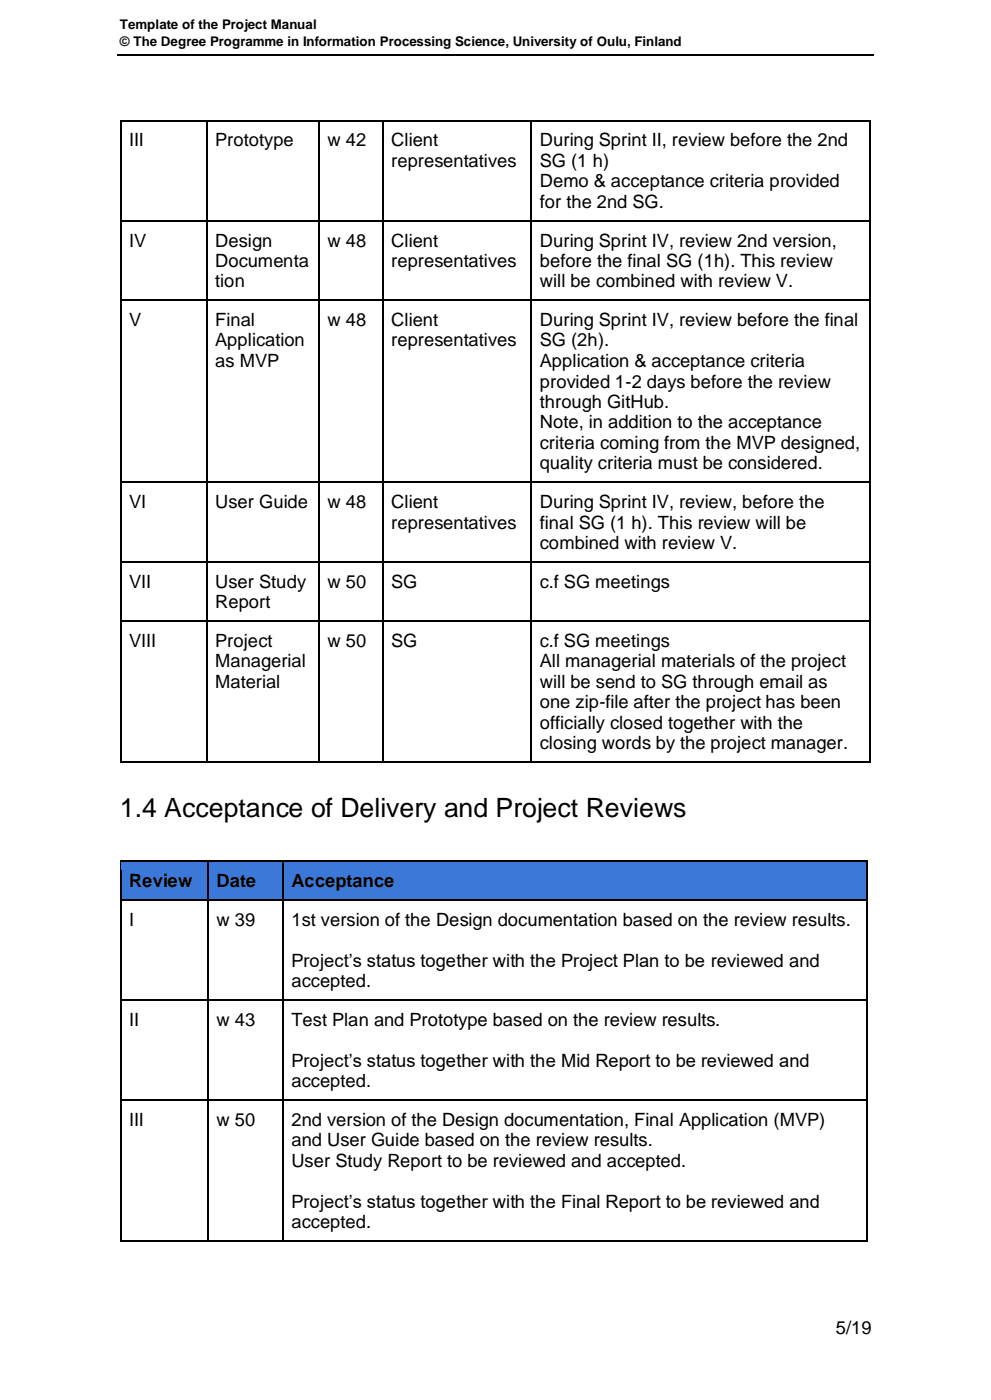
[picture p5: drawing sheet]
<svg xmlns="http://www.w3.org/2000/svg" width="210mm" height="297mm" viewBox="0 0 210 297" stroke-linecap="round" stroke-linejoin="round" font-family="sans-serif">
<defs><g id="words">
<text font-size="5.6" x="25.4" y="173.3">1.4 Acceptance of Delivery and Project Reviews</text>
<g font-size="3.9">
<text x="27.3" y="31.1">III</text>
<text x="45.6" y="31.1">Prototype</text>
<text x="69.4" y="31.1">w 42</text>
<text x="82.9" y="31.1">Client</text>
<text x="82.9" y="35.4">representatives</text>
<text x="114.4" y="31.1">During Sprint II, review before the 2nd</text>
<text x="114.4" y="35.4">SG (1 h)</text>
<text x="114.4" y="39.7">Demo &amp; acceptance criteria provided</text>
<text x="114.4" y="44">for the 2nd SG.</text>
<text x="27.3" y="52.3">IV</text>
<text x="45.6" y="52.3">Design</text>
<text x="69.4" y="52.3">w 48</text>
<text x="82.9" y="52.3">Client</text>
<text x="114.4" y="52.3">During Sprint IV, review 2nd version,</text>
<text x="45.6" y="56.6">Documenta</text>
<text x="82.9" y="56.6">representatives</text>
<text x="114.4" y="56.6">before the final SG (1h). This review</text>
<text x="45.6" y="61">tion</text>
<text x="114.4" y="61">will be combined with review V.</text>
<text x="27.3" y="69.2">V</text>
<text x="45.6" y="69.2">Final</text>
<text x="69.4" y="69.2">w 48</text>
<text x="82.9" y="69.2">Client</text>
<text x="114.4" y="69.2">During Sprint IV, review before the final</text>
<text x="45.6" y="73.5">Application</text>
<text x="45.6" y="77.8">as MVP</text>
<text x="82.9" y="73.5">representatives</text>
<text x="114.4" y="73.5">SG (2h).</text>
<text x="114.4" y="77.8">Application &amp; acceptance criteria</text>
<text x="114.4" y="82.2">provided 1-2 days before the review</text>
<text x="114.4" y="86.5">through GitHub.</text>
<text x="114.4" y="90.9">Note, in addition to the acceptance</text>
<text x="114.4" y="95.2">criteria coming from the MVP designed,</text>
<text x="114.4" y="99.5">quality criteria must be considered.</text>
<text x="27.3" y="107.7">VI</text>
<text x="45.6" y="107.7">User Guide</text>
<text x="69.4" y="107.7">w 48</text>
<text x="82.9" y="107.7">Client</text>
<text x="114.4" y="107.7">During Sprint IV, review, before the</text>
<text x="82.9" y="112.1">representatives</text>
<text x="114.4" y="112.1">final SG (1 h). This review will be</text>
<text x="114.4" y="116.5">combined with review V.</text>
<text x="27.3" y="124.7">VII</text>
<text x="45.6" y="124.7">User Study</text>
<text x="69.4" y="124.7">w 50</text>
<text x="82.9" y="124.7">SG</text>
<text x="114.4" y="124.7">c.f SG meetings</text>
<text x="45.6" y="129">Report</text>
<text x="27.3" y="137.2">VIII</text>
<text x="45.6" y="137.2">Project</text>
<text x="69.4" y="137.2">w 50</text>
<text x="82.9" y="137.2">SG</text>
<text x="114.4" y="137.2">c.f SG meetings</text>
<text x="45.6" y="141.5">Managerial</text>
<text x="114.4" y="141.5">All managerial materials of the project</text>
<text x="45.6" y="145.8">Material</text>
<text x="114.4" y="145.8">will be send to SG through email as</text>
<text x="114.4" y="150.2">one zip-file after the project has been</text>
<text x="114.4" y="154.6">officially closed together with the</text>
<text x="114.4" y="158.9">closing words by the project manager.</text>
<text x="27.3" y="188.2">Review</text>
<text x="45.9" y="188.2">Date</text>
<text x="61.8" y="188.2">Acceptance</text>
<text x="27.3" y="196.4">I</text>
<text x="45.9" y="196.4">w 39</text>
<text x="61.8" y="196.4">1st version of the Design documentation based on the review results.</text>
<text x="61.8" y="205">Project’s status together with the Project Plan to be reviewed and</text>
<text x="61.8" y="209.3">accepted.</text>
<text x="27.3" y="217.6">II</text>
<text x="45.9" y="217.6">w 43</text>
<text x="61.8" y="217.6">Test Plan and Prototype based on the review results.</text>
<text x="61.8" y="226.3">Project’s status together with the Mid Report to be reviewed and</text>
<text x="61.8" y="230.6">accepted.</text>
<text x="27.3" y="238.8">III</text>
<text x="45.9" y="238.8">w 50</text>
<text x="61.8" y="238.8">2nd version of the Design documentation, Final Application (MVP)</text>
<text x="61.8" y="243.1">and User Guide based on the review results.</text>
<text x="61.8" y="247.5">User Study Report to be reviewed and accepted.</text>
<text x="61.8" y="256.2">Project’s status together with the Final Report to be reviewed and</text>
<text x="61.8" y="260.5">accepted.</text>
<text x="177.2" y="282.9">5/19</text>
</g>
<g font-size="2.8">
<text x="25.4" y="6.2">Template of the Project Manual</text>
<text x="25.4" y="9.8">© The Degree Programme in Information Processing Science, University of Oulu, Finland</text>
</g>
</g></defs>
<g fill="none" stroke="#000" stroke-width=".35">
<path d="M24.9 11.7h160.4M25.6 25.4v136M25.8 25.6h17.9M43.9 27.5v133.9M44 25.6h23.5M67.7 27.5v133.9M67.8 25.6h13.2M81.2 27.5v133.9M81.4 25.6h31.1M112.7 27.5v133.9M112.8 25.6h71.4M184.4 25.4v136"/>
<path d="M25.8 46.8h17.9M44 46.8h23.5M67.8 46.8h13.2M81.4 46.8h31.1M112.8 46.8h71.4M25.8 63.7h17.9M44 63.7h23.5M67.8 63.7h13.2M81.4 63.7h31.1M112.8 63.7h71.4M25.8 102.2h17.9M25.8 119.2h17.9"/>
<path d="M44 102.2h23.5M44 119.2h23.5M67.8 102.2h13.2M67.8 119.2h13.2M81.4 102.2h31.1M81.4 119.2h31.1M112.8 102.2h71.4M112.8 119.2h71.4M25.8 131.7h17.9M44 131.7h23.5M67.8 131.7h13.2M81.4 131.7h31.1"/>
<path d="M112.8 131.7h71.4M25.8 161.6h17.9M44 161.6h23.5M67.8 161.6h13.2M81.4 161.6h31.1M112.8 161.6h71.4"/>
</g>
<g fill="#000">
<path d="M25.4 25.4h.4v.4h-.4z" fill-rule="evenodd"/>
<path d="M43.7 25.8h.3v1.7h-.3z" fill-rule="evenodd"/>
<path d="M43.7 25.4h.3v.4h-.3z" fill-rule="evenodd"/>
<path d="M67.5 25.8h.3v1.7h-.3z" fill-rule="evenodd"/>
<path d="M67.5 25.4h.3v.4h-.3z" fill-rule="evenodd"/>
<path d="M81 25.8h.4v1.7h-.4z" fill-rule="evenodd"/>
<path d="M81 25.4h.4v.4h-.4z" fill-rule="evenodd"/>
<path d="M112.5 25.8h.3v1.7h-.3z" fill-rule="evenodd"/>
<path d="M112.5 25.4h.3v.4h-.3z" fill-rule="evenodd"/>
<path d="M184.2 25.4h.4v.4h-.4z" fill-rule="evenodd"/>
<path d="M25.4 161.4h.4v.4h-.4z" fill-rule="evenodd"/>
<path d="M25.4 161.4h.4v.4h-.4z" fill-rule="evenodd"/>
<path d="M43.7 161.4h.3v.4h-.3z" fill-rule="evenodd"/>
<path d="M67.5 161.4h.3v.4h-.3z" fill-rule="evenodd"/>
<path d="M81 161.4h.4v.4h-.4z" fill-rule="evenodd"/>
<path d="M112.5 161.4h.3v.4h-.3z" fill-rule="evenodd"/>
<path d="M184.2 161.4h.4v.4h-.4z" fill-rule="evenodd"/>
<path d="M184.2 161.4h.4v.4h-.4z" fill-rule="evenodd"/>
</g>
<g fill="#3c78d8">
<path d="M25.8 182.9h18.1v7.8h-18.1z" fill-rule="evenodd"/>
<path d="M27.3 184.6h15.1v4.4h-15.1z" fill-rule="evenodd"/>
<path d="M44.3 182.9h15.5v7.8h-15.5z" fill-rule="evenodd"/>
<path d="M45.9 184.6h12.3v4.4h-12.3z" fill-rule="evenodd"/>
<path d="M60.2 182.9h123.5v7.8h-123.5z" fill-rule="evenodd"/>
<path d="M61.8 184.6h120.3v4.4h-120.3z" fill-rule="evenodd"/>
</g>
<path d="M25.6 182.5v2.1M25.8 182.7h18.1" fill="none" stroke="#000" stroke-width=".35"/>
<path d="M25.4 182.5h.4v.4h-.4z" fill-rule="evenodd" fill="#000"/>
<path d="M25.8 182.9h18.1v1.7h-18.1z" fill-rule="evenodd" fill="#3c78d8"/>
<g fill="#000">
<path d="M43.9 182.9h.4v1.7h-.4z" fill-rule="evenodd"/>
<path d="M43.9 182.5h.4v.4h-.4z" fill-rule="evenodd"/>
</g>
<path d="M44.3 182.7h15.5" fill="none" stroke="#000" stroke-width=".35"/>
<path d="M44.3 182.9h15.5v1.7h-15.5z" fill-rule="evenodd" fill="#3c78d8"/>
<g fill="#000">
<path d="M59.8 182.9h.4v1.7h-.4z" fill-rule="evenodd"/>
<path d="M59.8 182.5h.4v.4h-.4z" fill-rule="evenodd"/>
</g>
<path d="M60.2 182.7h123.5" fill="none" stroke="#000" stroke-width=".35"/>
<path d="M60.2 182.9h123.5v1.7h-123.5z" fill-rule="evenodd" fill="#3c78d8"/>
<path d="M183.9 182.5v2.1" fill="none" stroke="#000" stroke-width=".35"/>
<path d="M183.7 182.5h.4v.4h-.4z" fill-rule="evenodd" fill="#000"/>
<path d="M25.6 189h18.5v1.7h-18.5z" fill-rule="evenodd" fill="#3c78d8"/>
<path d="M25.6 184.6v6.1" fill="none" stroke="#000" stroke-width=".35"/>
<path d="M44.1 189h15.9v1.7h-15.9z" fill-rule="evenodd" fill="#3c78d8"/>
<path d="M44.1 184.6v6.1" fill="none" stroke="#000" stroke-width=".35"/>
<path d="M60 189h123.9v1.7h-123.9z" fill-rule="evenodd" fill="#3c78d8"/>
<g fill="none" stroke="#000" stroke-width=".35">
<path d="M25.6 190.7v72.4M25.8 190.9h18.1M44.1 190.7v72.4M44.3 190.9h15.5M60 184.6v78.5M60.2 190.9h123.5M183.9 184.6v78.5M25.8 212.2h18.1M44.3 212.2h15.5M60.2 212.2h123.5M25.8 233.3h18.1M44.3 233.3h15.5"/>
<path d="M60.2 233.3h123.5M25.8 263.3h18.1M44.3 263.3h15.5M60.2 263.3h123.5"/>
</g>
<g fill="#000">
<path d="M25.4 263.1h.4v.3h-.4z" fill-rule="evenodd"/>
<path d="M25.4 263.1h.4v.3h-.4z" fill-rule="evenodd"/>
<path d="M43.9 263.1h.4v.3h-.4z" fill-rule="evenodd"/>
<path d="M59.8 263.1h.4v.3h-.4z" fill-rule="evenodd"/>
<path d="M183.7 263.1h.4v.3h-.4z" fill-rule="evenodd"/>
<path d="M183.7 263.1h.4v.3h-.4z" fill-rule="evenodd"/>
</g>
<use href="#words"/>
</svg>
